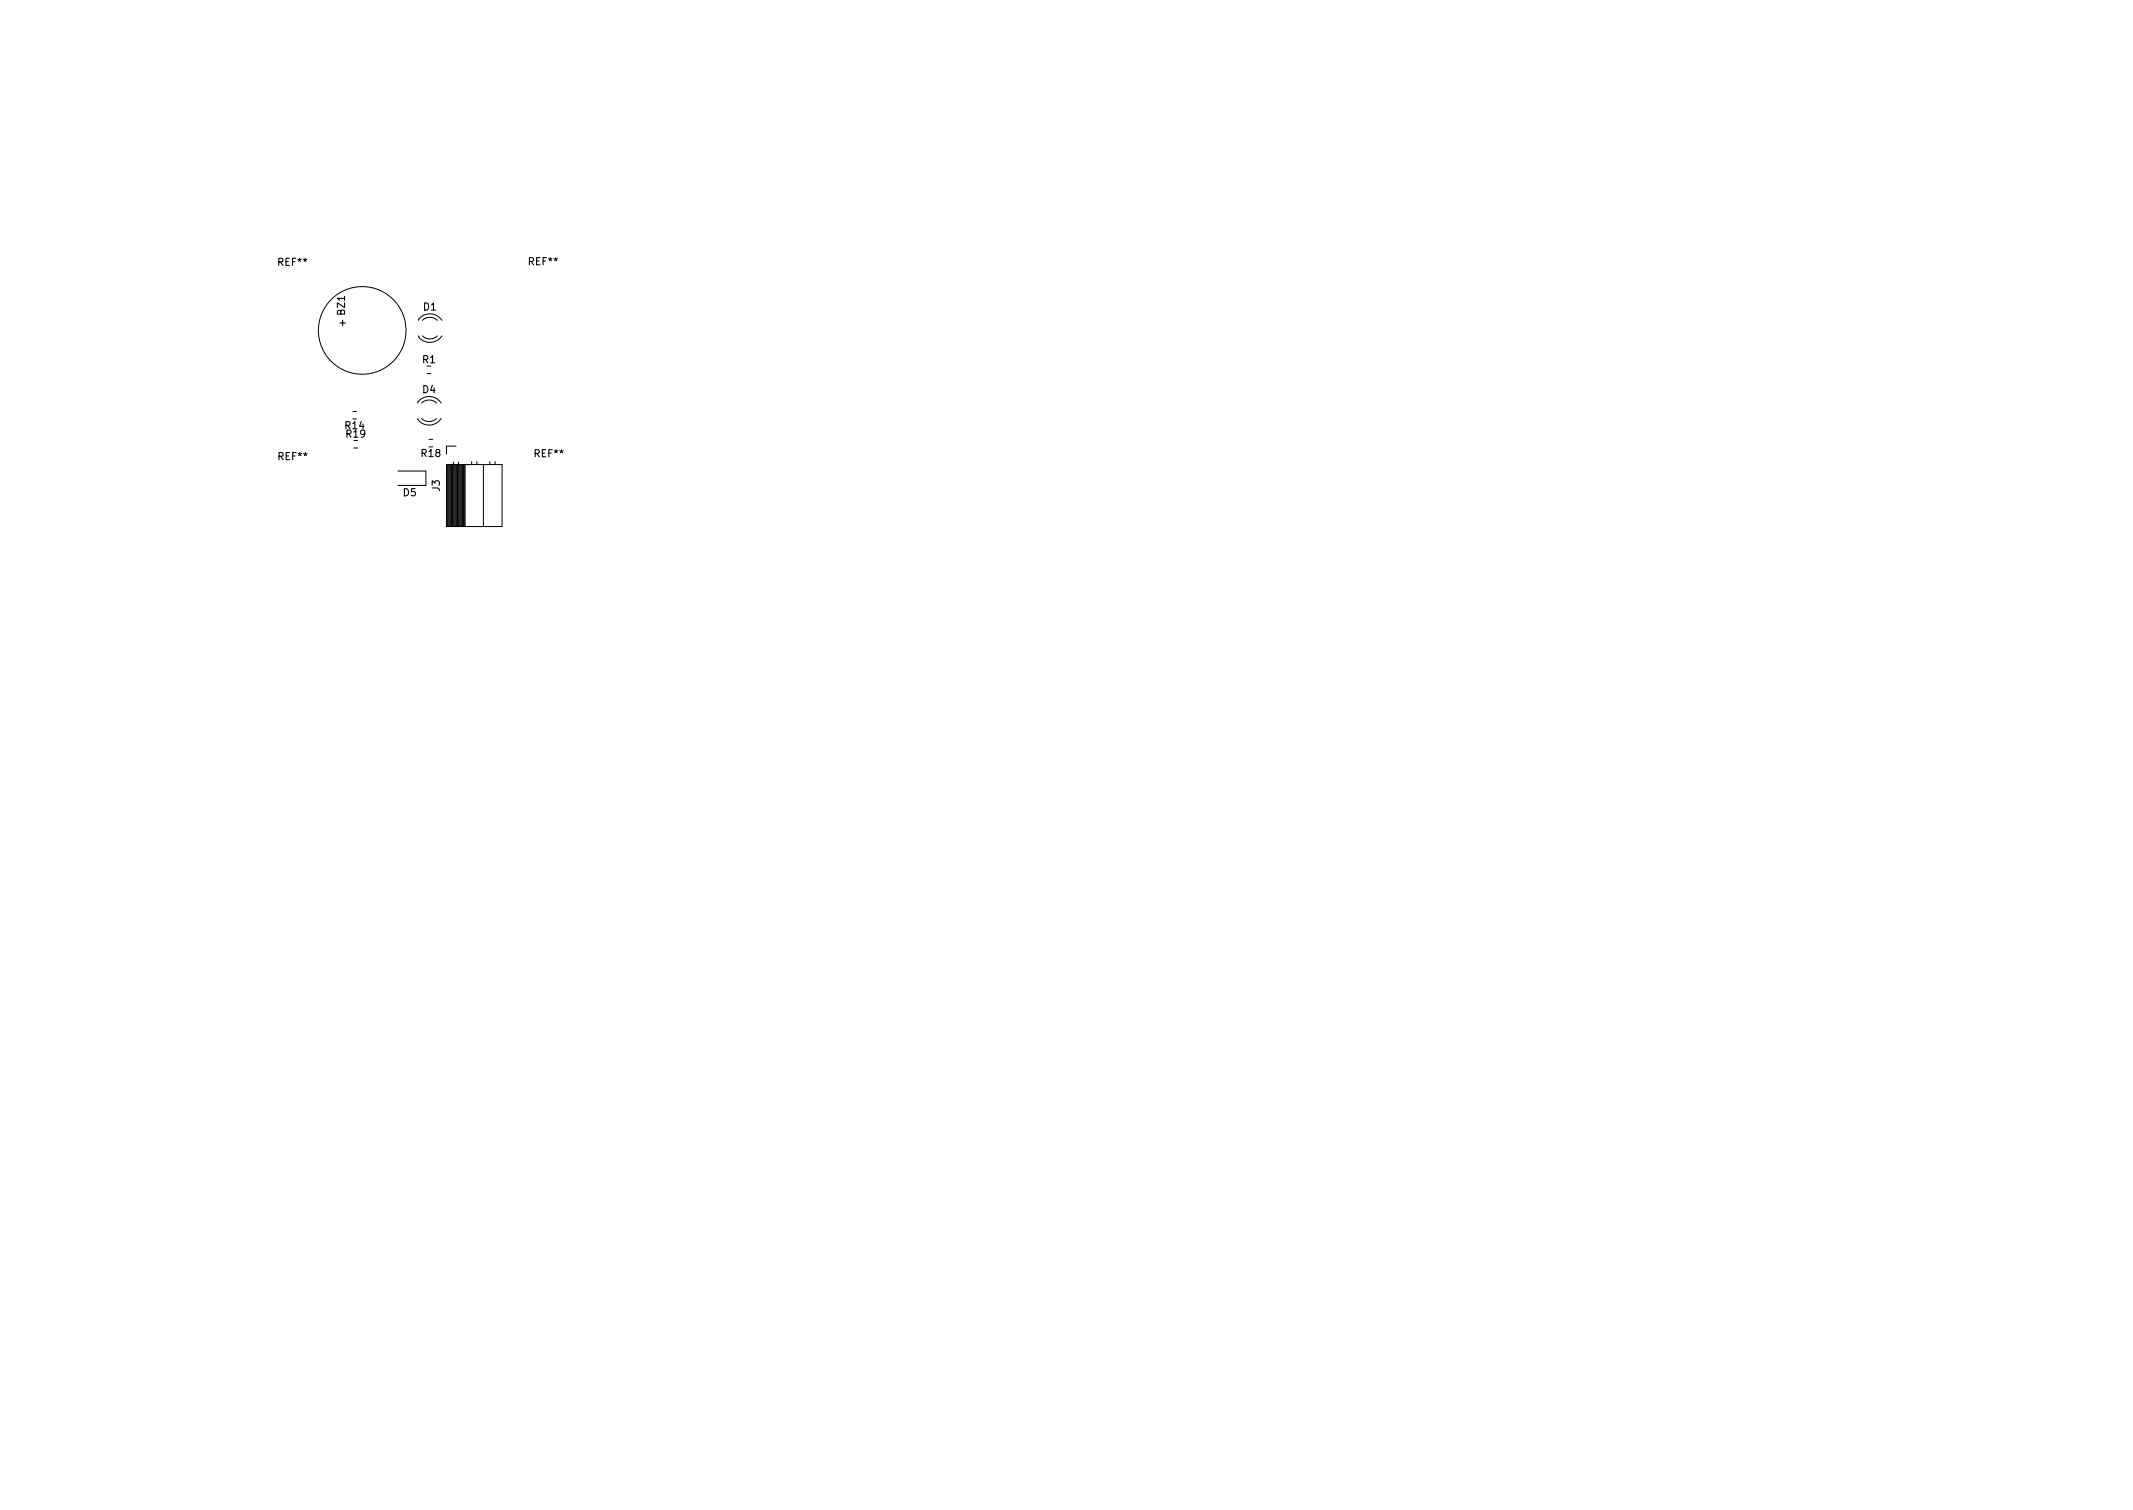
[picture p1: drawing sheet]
<svg xmlns="http://www.w3.org/2000/svg" width="297mm" height="210mm" viewBox="0 0 297 210" stroke-linecap="round" stroke-linejoin="round" font-family="sans-serif">
<defs><g id="words">
<g font-size="1.4">
<text x="38.8" y="37">REF**</text>
<text x="73.7" y="36.9">REF**</text>
<text x="48.2" y="45.4" transform="rotate(-90 48.2 45.4)">+ BZ1</text>
<text x="59" y="43.2">D1</text>
<text x="58.9" y="50.6">R1</text>
<text x="48.1" y="59.7">R14</text>
<text x="58.9" y="54.7">D4</text>
<text x="38.8" y="64.1">REF**</text>
<text x="48.3" y="60.9">R19</text>
<text x="58.7" y="63.6">R18</text>
<text x="74.5" y="63.7">REF**</text>
<text x="56.2" y="69.1">D5</text>
<text x="61.2" y="68.4" transform="rotate(-90 61.2 68.4)">J3</text>
</g>
</g></defs>
<g fill="none" stroke="#000" stroke-width=".14">
<path d="M49.1 57.3h.5M58.2 56.1a1.41 1.41 0 0 1 1.1-.8 1.99 1.99 0 0 1 2.1 .8M58.3 44.6a1.41 1.41 0 0 1 1.1-.9 1.99 1.99 0 0 1 2.1 .9M58.7 56.1a1.5 1.5 0 0 1 2.1 0M58.8 44.6a1.5 1.5 0 0 1 2.1 0M59.5 52h.5M60.8 58.3a1.5 1.5 0 0 1-2.1 0M60.9 46.8a1.5 1.5 0 0 1-2.1 0M61.4 58.3a1.99 1.99 0 0 1-3.2 .1v-.1M61.5 46.8a1.99 1.99 0 0 1-3.2 .1v-.1M49.3 62.4h.5M55.4 65.6h3.9v2h-3.9"/>
<path d="M59.7 61.2h.6M62.2 64.7h7.7v8.6h-7.7zM62.3 64.7v8.6M62.4 64.7v8.6M62.5 64.7v8.6M62.6 64.7v8.6M62.8 64.7v8.6M62.9 64.7v8.6M63 64.7v8.6M63.1 64.7v8.6M63.1 64.3v.4M63.2 64.7v8.6"/>
<path d="M63.4 64.7v8.6M63.5 64.7v8.6M63.5 62.1h-1.3v1.1M63.6 64.7v8.6M63.7 64.7v8.6M63.8 64.7v8.6M63.9 64.3v.4M63.9 64.7v8.6M64.1 64.7v8.6M64.2 64.7v8.6M64.3 64.7v8.6M64.4 64.7v8.6"/>
<path d="M64.5 64.7v8.6M64.7 64.7v8.6M64.8 64.7v8.6M65.7 64.3v.4M66.4 64.3v.4M67.3 64.7v8.6M68.2 64.3v.4M68.9 64.3v.4"/>
<circle cx="50.4" cy="46" r="6.1"/>
</g>
<use href="#words"/>
</svg>
